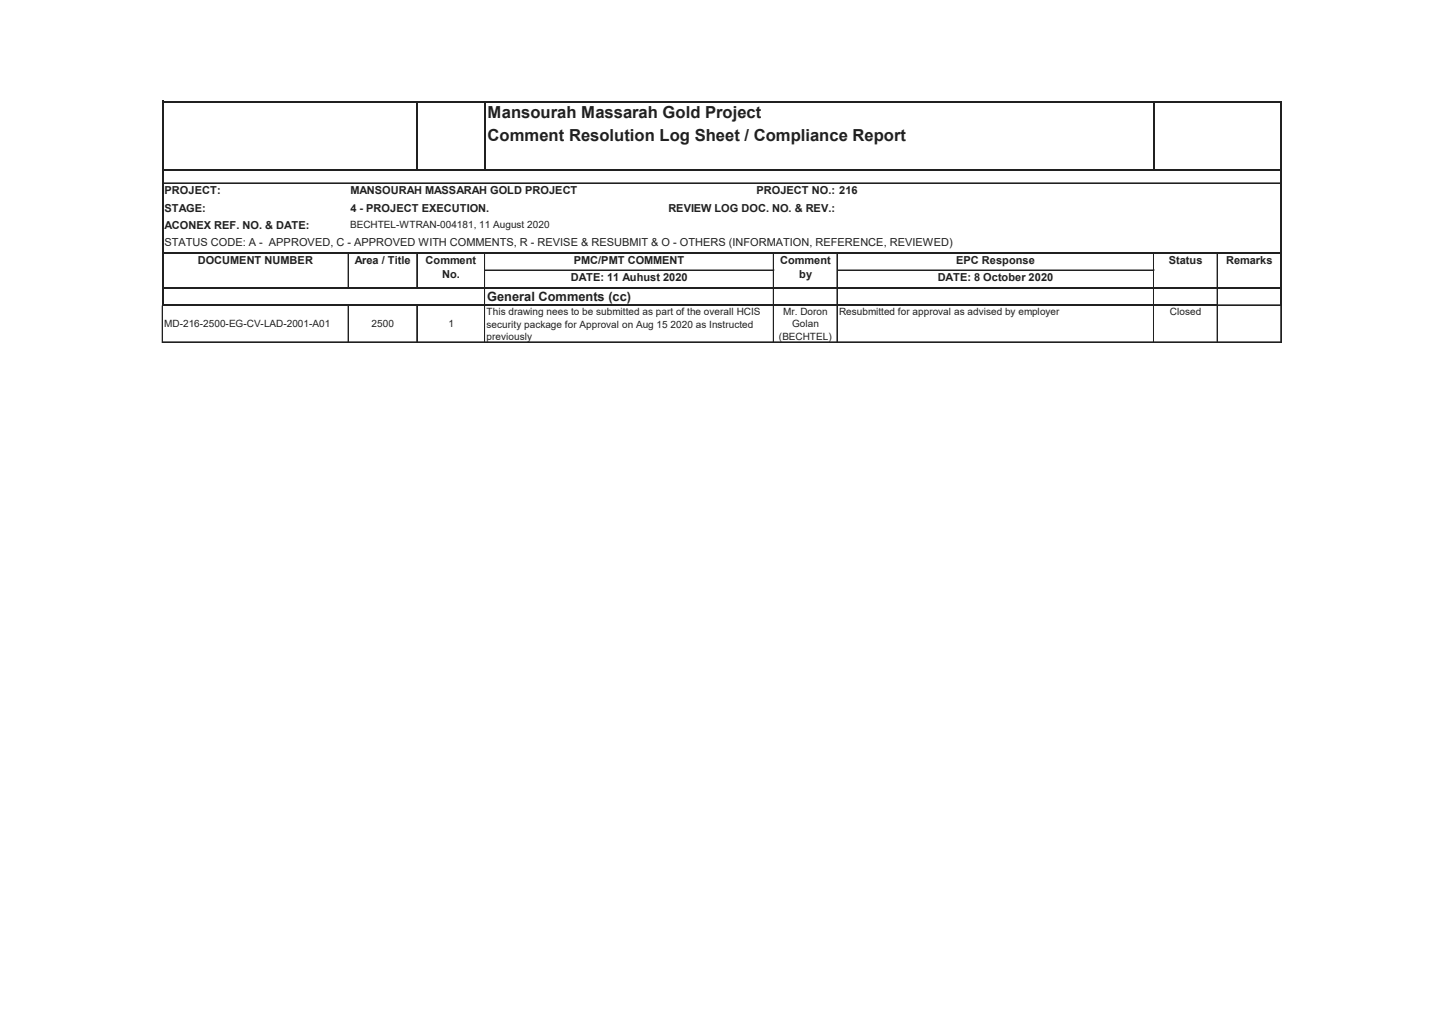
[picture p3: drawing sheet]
<svg xmlns="http://www.w3.org/2000/svg" width="297mm" height="210mm" viewBox="0 0 297 210" stroke-linecap="round" stroke-linejoin="round" font-family="sans-serif">
<defs><g id="words">
<g font-size="3.4" fill="#231f20">
<text x="100.3" y="24.2">Mansourah Massarah Gold Project</text>
<text x="100.3" y="28.9">Comment Resolution Log Sheet / Compliance Report</text>
</g>
<text font-size="2.6" fill="#231f20" x="100.2" y="61.8">General Comments (cc)</text>
<g font-size="2.3" fill="#231f20">
<text x="33.8" y="39.9">PROJECT:</text>
<text x="72.1" y="39.9">MANSOURAH MASSARAH GOLD PROJECT</text>
<text x="155.6" y="39.9">PROJECT NO.: 216</text>
<text x="33.8" y="43.5">STAGE:</text>
<text x="33.8" y="47.1">ACONEX REF. NO. &amp; DATE:</text>
<text x="72.1" y="43.5">4 - PROJECT EXECUTION.</text>
<text x="137.5" y="43.5">REVIEW LOG DOC. NO. &amp; REV.:</text>
<text x="33.8" y="50.7">STATUS CODE: A - APPROVED, C - APPROVED WITH COMMENTS, R - REVISE &amp; RESUBMIT &amp; O - OTHERS (INFORMATION, REFERENCE, REVIEWED)</text>
<text x="40.7" y="54.3">DOCUMENT NUMBER</text>
<text x="73" y="54.3">Area / Title</text>
<text x="87.6" y="54.3">Comment</text>
<text x="90.9" y="57.1">No.</text>
<text x="117.4" y="57.8">DATE: 11 Auhust 2020</text>
<text x="118.1" y="54.3">PMC/PMT COMMENT</text>
<text x="160.5" y="54.3">Comment</text>
<text x="164.4" y="57.1">by</text>
<text x="192.9" y="57.8">DATE: 8 October 2020</text>
<text x="196.7" y="54.3">EPC Response</text>
<text x="240.4" y="54.3">Status</text>
<text x="252.2" y="54.3">Remarks</text>
</g>
<g font-size="2.1" fill="#231f20">
<text x="72" y="46.9">BECHTEL-WTRAN-004181, 11 August 2020</text>
<text x="100.1" y="64.8">This drawing nees to be submitted as part of the overall HCIS</text>
<text x="161.1" y="64.7">Mr. Doron</text>
<text x="172.6" y="64.8">Resubmitted for approval as advised by employer</text>
<text x="240.7" y="64.8">Closed</text>
<text x="33.8" y="67.3">MD-216-2500-EG-CV-LAD-2001-A01</text>
<text x="76.4" y="67.3">2500</text>
<text x="92.2" y="67.3">1</text>
<text x="100.1" y="67.4">security package for Approval on Aug 15 2020 as Instructed</text>
<text x="100.1" y="70">previously</text>
<text x="160.2" y="69.9">(BECHTEL)</text>
<text x="162.9" y="67.3">Golan</text>
</g>
</g></defs>
<path d="M33.4 20.7v42.2M33.6 20.9h230.1M33.6 35h230.1M85.8 21v14.2M99.7 21v14.2M237.3 21v14.2M263.5 21v41.8M33.6 52h230.1M33.6 59.2h230.1M33.6 62.7h216.9" fill="none" stroke="#231f20" stroke-width=".33"/>
<g fill="none" stroke="#231f20" stroke-width=".21">
<path d="M33.6 37.7h229.8M33.6 37.6h229.7M71.6 52.2v6.8M71.7 52.2v6.8M85.7 52.2v6.8M85.8 52.2v6.8M99.7 52.2v6.8M99.7 59.3v3.2M99.7 59.3v3.3M99.8 55.6h59.4M99.8 55.5h59.4M159.1 52.2v6.8"/>
<path d="M159.1 59.3v3.2M159.1 59.3v3.3M172.2 52.2v6.8M172.2 59.3v3.2M172.2 59.3v3.3M172.3 55.6h65.1M172.3 55.5h65.1M237.3 52.2v6.8M237.3 59.3v3.2M237.3 59.3v3.3M250.4 52.2v6.8M250.4 59.3v3.2"/>
<path d="M250.4 59.3v3.3M33.4 62.9v7.5M33.5 70.3h230.1M71.6 62.9v7.5M71.7 62.9v7.5M85.7 62.9v7.5M85.8 62.9v7.5M99.7 62.9v7.5M159.1 62.9v7.5M172.2 62.9v7.5M237.3 62.9v7.5M250.4 62.9v7.5"/>
<path d="M250.5 62.7h12.9M250.5 62.7h12.8M263.5 62.8v7.6"/>
</g>
<path d="M12.7 203.2h29v5.3h-29z" fill="#fff"/>
<use href="#words"/>
</svg>
